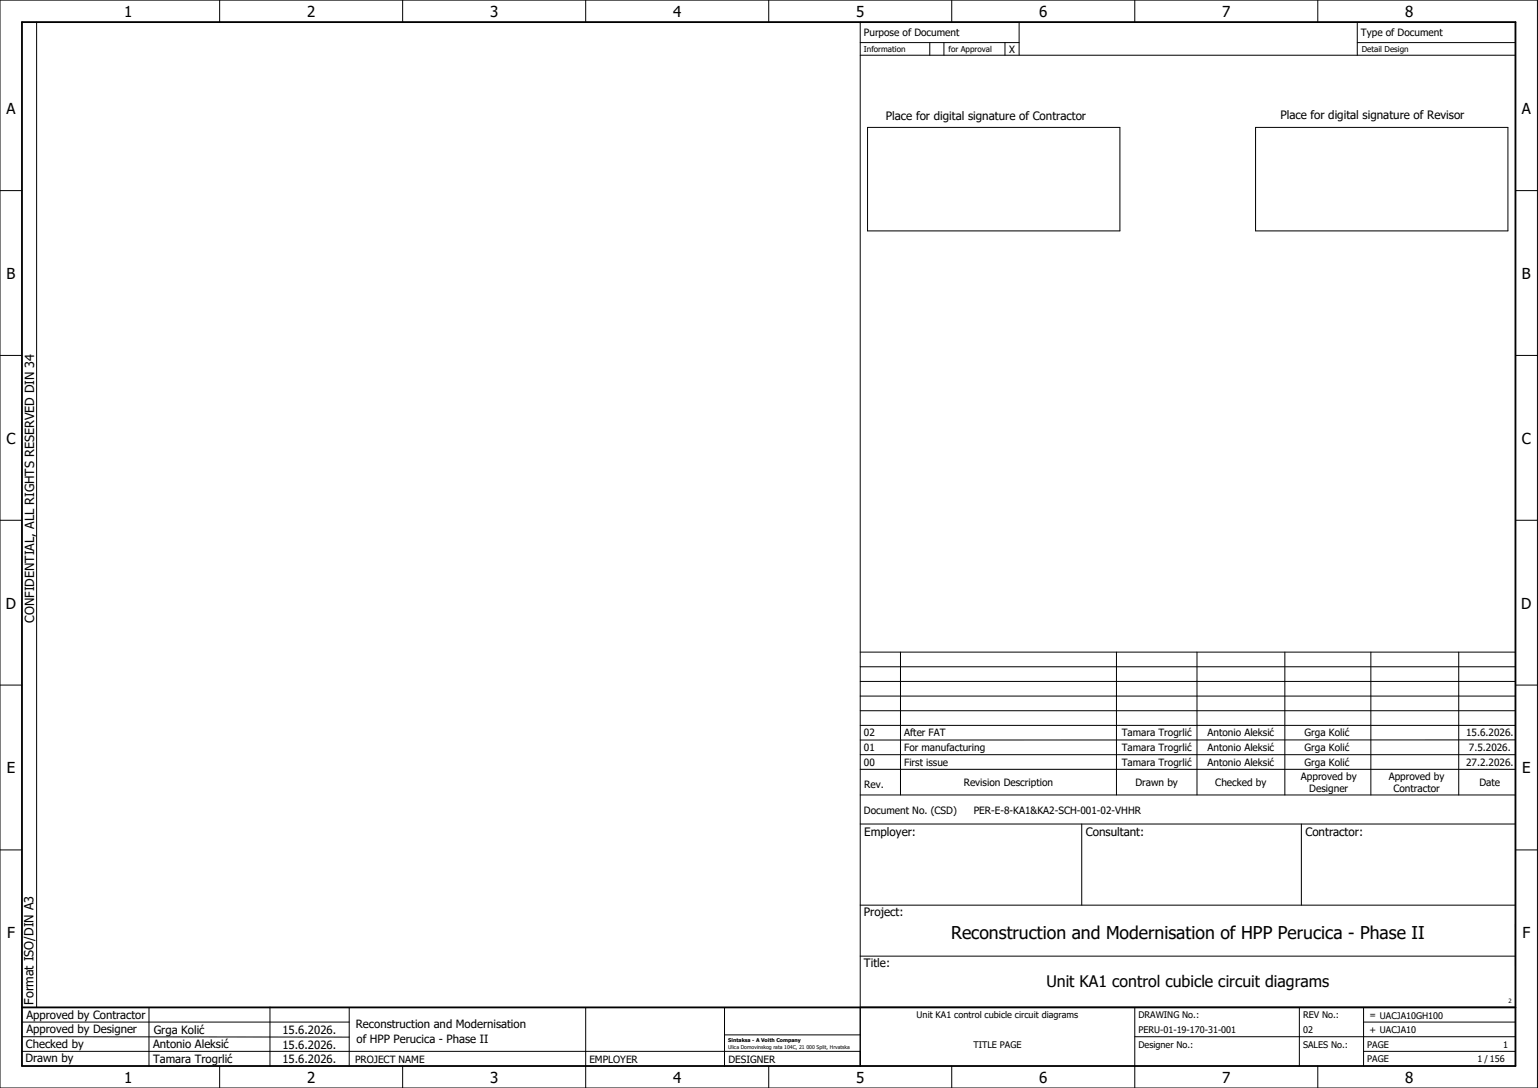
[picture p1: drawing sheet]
<svg xmlns="http://www.w3.org/2000/svg" width="420mm" height="297mm" viewBox="0 0 420 297" stroke-linecap="round" stroke-linejoin="round" font-family="sans-serif">
<defs><g id="words">
<text font-size="4.8" x="259.8" y="256.4">Reconstruction and Modernisation of HPP Perucica - Phase II</text>
<text font-size="4.3" x="285.8" y="269.5">Unit KA1 control cubicle circuit diagrams</text>
<g font-size="4.1">
<text x="33.9" y="4.7">1</text>
<text x="83.9" y="4.7">2</text>
<text x="133.9" y="4.7">3</text>
<text x="183.9" y="4.7">4</text>
<text x="233.9" y="4.7">5</text>
<text x="283.9" y="4.7">6</text>
<text x="333.9" y="4.7">7</text>
<text x="383.9" y="4.7">8</text>
<text x="1.8" y="31.2">A</text>
<text x="415.8" y="31.2">A</text>
<text x="1.8" y="76.2">B</text>
<text x="415.8" y="76.2">B</text>
<text x="1.8" y="121.2">C</text>
<text x="415.8" y="121.2">C</text>
<text x="1.6" y="166.2">D</text>
<text x="415.6" y="166.2">D</text>
<text x="1.8" y="211.2">E</text>
<text x="415.8" y="211.2">E</text>
<text x="1.9" y="256.2">F</text>
<text x="415.9" y="256.2">F</text>
<text x="33.9" y="295.7">1</text>
<text x="83.9" y="295.7">2</text>
<text x="133.9" y="295.7">3</text>
<text x="183.9" y="295.7">4</text>
<text x="233.9" y="295.7">5</text>
<text x="283.9" y="295.7">6</text>
<text x="333.9" y="295.7">7</text>
<text x="383.9" y="295.7">8</text>
</g>
<g font-size="3.4">
<text x="9.4" y="170" transform="rotate(-90 9.4 170)">CONFIDENTIAL, ALL RIGHTS RESERVED DIN 34</text>
<text x="9.2" y="274.3" transform="rotate(-90 9.2 274.3)">Format ISO/DIN A3</text>
</g>
<g font-size="3.2">
<text x="242" y="32.7">Place for digital signature of Contractor</text>
<text x="349.8" y="32.5">Place for digital signature of Revisor</text>
<text x="236.1" y="228.1">Employer:</text>
<text x="296.6" y="228.1">Consultant:</text>
<text x="356.6" y="228.1">Contractor:</text>
<text x="236" y="250">Project:</text>
<text x="236" y="263.9">Title:</text>
</g>
<g font-size="3.1">
<text x="7.2" y="278.1">Approved by Contractor</text>
<text x="97.2" y="280.5">Reconstruction and Modernisation</text>
<text x="7.1" y="286.1">Checked by</text>
<text x="7.2" y="282.1">Approved by Designer</text>
<text x="41.8" y="286.2">Antonio Aleksić</text>
<text x="42" y="282.3">Grga Kolić</text>
<text x="77.2" y="282.3">15.6.2026.</text>
<text x="77.2" y="286.3">15.6.2026.</text>
<text x="97.4" y="284.8">of HPP Perucica - Phase II</text>
<text x="6.9" y="290">Drawn by</text>
<text x="41.8" y="290.3">Tamara Trogrlić</text>
<text x="77.2" y="290.3">15.6.2026.</text>
</g>
<g font-size="2.8">
<text x="275.7" y="14.4">X</text>
<text x="236.1" y="215">Rev.</text>
<text x="263.3" y="214.6">Revision Description</text>
<text x="310.2" y="214.6">Drawn by</text>
<text x="332" y="214.6">Checked by</text>
<text x="355.4" y="212.9">Approved by</text>
<text x="379.4" y="212.9">Approved by</text>
<text x="404.2" y="214.6">Date</text>
<text x="357.7" y="216.2">Designer</text>
<text x="380.6" y="216.2">Contractor</text>
<text x="236" y="222.1">Document No. (CSD)</text>
</g>
<g font-size="2.7">
<text x="236" y="9.9">Purpose of Document</text>
<text x="371.8" y="9.9">Type of Document</text>
<text x="236" y="201">02</text>
<text x="247" y="201">After FAT</text>
<text x="306.4" y="201">Tamara Trogrlić</text>
<text x="329.9" y="201">Antonio Aleksić</text>
<text x="356.4" y="201">Grga Kolić</text>
<text x="400.5" y="201">15.6.2026.</text>
<text x="236" y="209">00</text>
<text x="236" y="205">01</text>
<text x="247" y="209">First issue</text>
<text x="247" y="205">For manufacturing</text>
<text x="306.4" y="209">Tamara Trogrlić</text>
<text x="306.4" y="205">Tamara Trogrlić</text>
<text x="329.9" y="209">Antonio Aleksić</text>
<text x="329.9" y="205">Antonio Aleksić</text>
<text x="356.4" y="209">Grga Kolić</text>
<text x="356.4" y="205">Grga Kolić</text>
<text x="400.5" y="209">27.2.2026.</text>
<text x="401.3" y="205">7.5.2026.</text>
<text x="266" y="222.1">PER-E-8-KA1&amp;KA2-SCH-001-02-VHHR</text>
<text x="97" y="290.1">PROJECT NAME</text>
<text x="161" y="290.1">EMPLOYER</text>
<text x="199" y="290.1">DESIGNER</text>
</g>
<g font-size="2.5">
<text x="250.4" y="278">Unit KA1 control cubicle circuit diagrams</text>
<text x="311" y="278">DRAWING No.:</text>
<text x="356" y="278">REV No.:</text>
<text x="374.1" y="278">= UACJA10GH100</text>
<text x="265.9" y="286">TITLE PAGE</text>
<text x="311" y="286">Designer No.:</text>
<text x="311" y="282">PERU-01-19-170-31-001</text>
<text x="356" y="286">SALES No.:</text>
<text x="356" y="282">02</text>
<text x="373.5" y="286">PAGE</text>
<text x="374.1" y="282.1">+ UACJA10</text>
<text x="410.6" y="286">1</text>
<text x="373.5" y="290">PAGE</text>
<text x="403.6" y="290">1 / 156</text>
</g>
<g font-size="2.2">
<text x="236" y="14.2">Information</text>
<text x="259.1" y="14.2">for Approval</text>
<text x="372" y="14.2">Detail Design</text>
</g>
<text font-size="1.6" x="412.1" y="273.7">2</text>
<g font-size="1.4">
<text x="198.9" y="284.4">Sintaksa - A Voith Company</text>
<text x="198.9" y="286.4">Ulica Domovinskog rata 104C, 21 000 Split, Hrvatska</text>
</g>
</g></defs>
<g fill="none" stroke="#000" stroke-width=".27">
<path d="M0 0h420v297h-420zM10 6v269M60 0v6M110 0v6M160 0v6M210 0v6M235 6v285M235 15.1h179M235 11.6h43.4M254 11.6v3.5M257.9 11.6v3.5M260 0v6"/>
<path d="M274.5 11.6v3.5M278.4 6.2v8.9M310 0v6M360 0v6M370.8 6.2v8.9M370.8 11.6h43.1M237 34.8h68.9v28.2h-68.9zM343 34.8h68.9v28.2h-68.9zM0 52h6M414 52h6M0 97h6M414 97h6"/>
<path d="M0 142h6M414 142h6M235 178h179M246 178v39M305 178v39M327 178v39M351 178v39M374.5 178v39M398.5 178v39M414 176.3v87.4M0 187h6M235 198h179"/>
<path d="M235 194h179M235 190h179M235 186h179M235 182h179M414 187h6M235 206h179M235 210h179M235 217h179M414 202h-179M0 232h6M235 225h179M295.5 225v22.1"/>
<path d="M355.5 225v22.1M414 232h6M235 247.1h179M6 279h89.4M40.7 275v16M73.7 274.9v16M95.4 275.1v16M160 275v22M197.9 275.1v16M235 261h179M235 275h179M310 275v22"/>
<path d="M355 275v16M372.5 279h41.5M372.5 275v16M6 283l89.4 .1M6 287h229M60 291v6M110 291v6M197.9 282.5h37.1M210 291v6M260 291v6M310 283h104M360 291v6"/>
<path d="M372.5 287h41.5"/>
</g>
<path d="M6 6h408v285h-408zM6 275h408" fill="none" stroke="#000" stroke-width=".5"/>
<use href="#words"/>
</svg>
